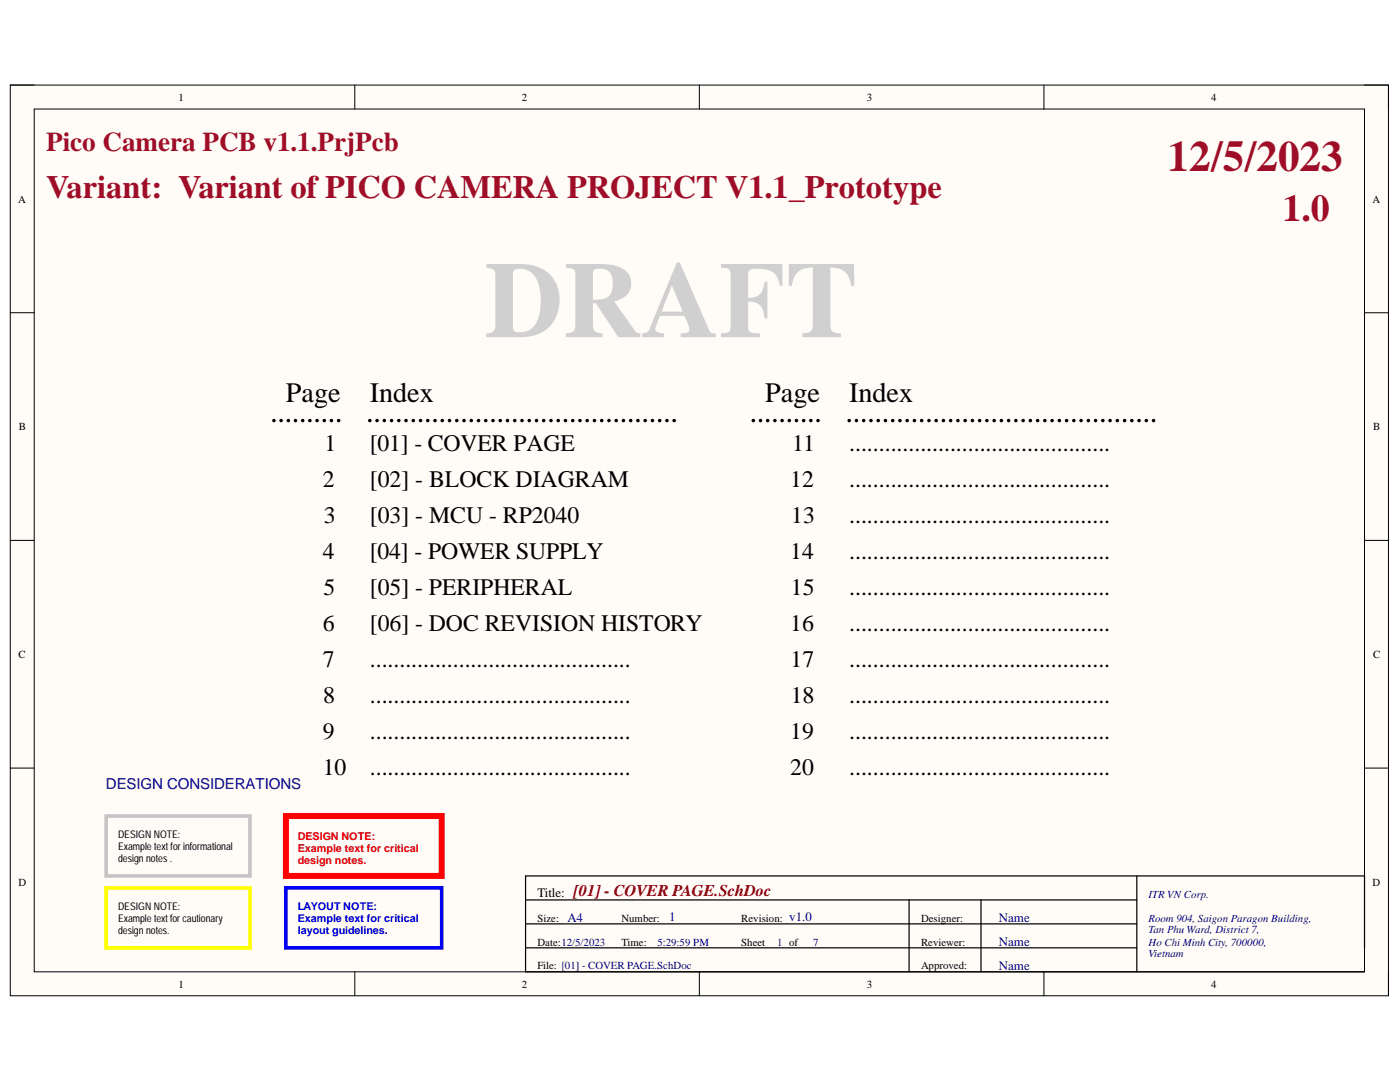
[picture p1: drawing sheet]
<svg xmlns="http://www.w3.org/2000/svg" width="279mm" height="216mm" viewBox="0 0 279 216" stroke-linecap="round" stroke-linejoin="round" font-family="sans-serif">
<defs><g id="words">
<text font-size="21.6" fill="#d0d0d0" x="96.8" y="67.3">DRAFT</text>
<text font-size="8.6" fill="#9e0e29" x="233" y="34.2">12/5/2023</text>
<text font-size="7.6" fill="#9e0e29" x="256" y="44">1.0</text>
<text font-size="6.5" fill="#9e0e29" x="9.2" y="39.5">Variant: Variant of PICO CAMERA PROJECT V1.1_Prototype</text>
<g font-size="5.6">
<text x="57.1" y="80.3">Page</text>
<text x="73.8" y="80.3">Index</text>
<text x="152.7" y="80.3">Page</text>
<text x="169.5" y="80.3">Index</text>
</g>
<text font-size="5.4" fill="#9e0e29" x="9.2" y="30.2">Pico Camera PCB v1.1.PrjPcb</text>
<g font-size="4.7">
<text x="64.8" y="90.1">1</text>
<text x="73.8" y="90.1">[01] - COVER PAGE</text>
<text x="158.1" y="90.1">11</text>
<text x="169.5" y="90.1">............................................</text>
<text x="64.4" y="97.3">2</text>
<text x="73.8" y="97.3">[02] - BLOCK DIAGRAM</text>
<text x="157.7" y="97.3">12</text>
<text x="169.5" y="97.3">............................................</text>
<text x="64.6" y="104.4">3</text>
<text x="73.8" y="104.4">[03] - MCU - RP2040</text>
<text x="157.9" y="104.4">13</text>
<text x="169.5" y="104.4">............................................</text>
<text x="64.4" y="111.6">4</text>
<text x="73.8" y="111.6">[04] - POWER SUPPLY</text>
<text x="157.7" y="111.6">14</text>
<text x="169.5" y="111.6">............................................</text>
<text x="64.5" y="118.8">5</text>
<text x="73.8" y="118.8">[05] - PERIPHERAL</text>
<text x="157.8" y="118.8">15</text>
<text x="169.5" y="118.8">............................................</text>
<text x="64.4" y="125.9">6</text>
<text x="73.8" y="125.9">[06] - DOC REVISION HISTORY</text>
<text x="157.7" y="125.9">16</text>
<text x="169.5" y="125.9">............................................</text>
<text x="64.5" y="133.1">7</text>
<text x="73.8" y="133.1">............................................</text>
<text x="157.8" y="133.1">17</text>
<text x="169.5" y="133.1">............................................</text>
<text x="64.5" y="140.3">8</text>
<text x="73.8" y="140.3">............................................</text>
<text x="157.8" y="140.3">18</text>
<text x="169.5" y="140.3">............................................</text>
<text x="64.5" y="147.4">9</text>
<text x="73.8" y="147.4">............................................</text>
<text x="157.7" y="147.4">19</text>
<text x="169.5" y="147.4">............................................</text>
<text x="64.4" y="154.6">10</text>
<text x="73.8" y="154.6">............................................</text>
<text x="157.7" y="154.6">20</text>
<text x="169.5" y="154.6">............................................</text>
</g>
<text font-size="3.3" fill="#800000" x="114.4" y="178.9">[01] - COVER PAGE.SchDoc</text>
<text font-size="3" fill="#000080" x="21.1" y="157.4">DESIGN CONSIDERATIONS</text>
<text font-size="2.6" x="107.3" y="179">Title:</text>
<g font-size="2.6" fill="#000080">
<text x="113.3" y="184">A4</text>
<text x="133.6" y="183.8">1</text>
<text x="157.5" y="183.8">v1.0</text>
<text x="199.4" y="184">Name</text>
<text x="199.4" y="188.8">Name</text>
<text x="199.4" y="193.6">Name</text>
</g>
<g font-size="2.2">
<text x="35.6" y="20.1">1</text>
<text x="104.2" y="20.1">2</text>
<text x="173" y="20.1">3</text>
<text x="241.7" y="20.1">4</text>
<text x="3.6" y="40.4">A</text>
<text x="273.9" y="40.4">A</text>
<text x="3.8" y="85.8">B</text>
<text x="274" y="85.8">B</text>
<text x="3.7" y="131.3">C</text>
<text x="274" y="131.3">C</text>
<text x="3.7" y="176.7">D</text>
<text x="273.9" y="176.7">D</text>
<text x="107.3" y="183.9">Size:</text>
<text x="124" y="183.9">Number:</text>
<text x="147.9" y="183.9">Revision:</text>
<text x="183.8" y="183.9">Designer:</text>
<text x="107.3" y="188.7">Date:12/5/2023</text>
<text x="124" y="188.7">Time:</text>
<text x="147.9" y="188.7">Sheet</text>
<text x="183.8" y="188.7">Reviewer:</text>
<text x="35.6" y="197">1</text>
<text x="104.2" y="197">2</text>
<text x="107.3" y="193.5">File: [01] - COVER PAGE.SchDoc</text>
<text x="173" y="197">3</text>
<text x="183.8" y="193.5">Approved:</text>
<text x="241.7" y="197">4</text>
</g>
<g font-size="2.2" fill="#f00">
<text x="59.4" y="167.7">DESIGN NOTE:</text>
<text x="59.4" y="170">Example text for critical</text>
<text x="59.4" y="172.4">design notes.</text>
</g>
<g font-size="2.2" fill="#000080">
<text x="229.2" y="179.1">ITR VN Corp.</text>
<text x="229.2" y="183.9">Room 904, Saigon Paragon Building,</text>
<text x="131.2" y="188.7">5:29:59 PM</text>
<text x="155.1" y="188.7">1 of</text>
<text x="162.3" y="188.7">7</text>
<text x="229.2" y="186.3">Tan Phu Ward, District 7,</text>
<text x="229.2" y="188.7">Ho Chi Minh City, 700000,</text>
<text x="229.2" y="191">Vietnam</text>
</g>
<g font-size="2.2" fill="#00f">
<text x="59.4" y="181.5">LAYOUT NOTE:</text>
<text x="59.4" y="183.9">Example text for critical</text>
<text x="59.4" y="186.3">layout guidelines.</text>
</g>
<g font-size="2.1">
<text x="23.6" y="167.2">DESIGN NOTE:</text>
<text x="23.6" y="169.6">Example text for informational</text>
<text x="23.6" y="172">design notes .</text>
<text x="23.6" y="181.5">DESIGN NOTE:</text>
<text x="23.6" y="183.9">Exampletextforcautionary</text>
<text x="23.6" y="186.3">designnotes.</text>
</g>
</g></defs>
<path d="M2.1 17h275v181.7h-275z" fill-rule="evenodd" fill="#fffcf8"/>
<path d="M2.1 17h275v181.7h-275z" fill="none" stroke="#000" stroke-width=".2"/>
<path d="M6.8 21.8h265.5v172.1h-265.5z" fill-rule="evenodd" fill="#fffcf8"/>
<g fill="none" stroke="#000" stroke-width=".2">
<path d="M2 17h4.8M70.8 17v4.8M139.6 17v4.8M208.3 17v4.8M272.3 17h4.8v4.8M6.8 21.8h265.5v172.1h-265.5zM2 62.4h4.8M272.3 62.4h4.8M2 107.8h4.8M272.3 107.8h4.8M2 153.3h4.8M272.3 153.3h4.8"/>
<path d="M70.8 193.9v4.8M139.6 193.9v4.8M208.3 193.9v4.8M277.1 193.9v4.8"/>
</g>
<g fill="none" stroke="#000" stroke-width=".72">
<path d="M54.7 83.9h.1M56.1 83.9h.1M57.5 83.9h.1M59 83.9h.1M60.4 83.9h.1M61.8 83.9h.1M63.3 83.9h.1M64.7 83.9h.1M66.1 83.9h.1M67.6 83.9h.1M73.8 83.9h.1M75.2 83.9h.1"/>
<path d="M76.7 83.9h.1M78.1 83.9h.1M79.6 83.9h.1M81 83.9h.1M82.5 83.9h.1M83.9 83.9h.1M85.4 83.9h.1M86.8 83.9h.1M88.3 83.9h.1M89.7 83.9h.1M91.2 83.9h.1M92.6 83.9h.1"/>
<path d="M94 83.9h.1M95.5 83.9h.1M96.9 83.9h.1M98.4 83.9h.1M99.8 83.9h.1M101.3 83.9h.1M102.7 83.9h.1M104.2 83.9h.1M105.6 83.9h.1M107.1 83.9h.1M108.5 83.9h.1M110 83.9h.1"/>
<path d="M111.4 83.9h.1M112.8 83.9h.1M114.3 83.9h.1M115.7 83.9h.1M117.2 83.9h.1M118.6 83.9h.1M120.1 83.9h.1M121.5 83.9h.1M123 83.9h.1M124.4 83.9h.1M125.9 83.9h.1M127.3 83.9h.1"/>
<path d="M128.8 83.9h.1M130.2 83.9h.1M131.6 83.9h.1M133.1 83.9h.1M134.5 83.9h.1M150.3 83.9h.1M151.8 83.9h.1M153.2 83.9h.1M154.6 83.9h.1M156.1 83.9h.1M157.5 83.9h.1M158.9 83.9h.1"/>
<path d="M160.4 83.9h.1M161.8 83.9h.1M163.2 83.9h.1M169.5 83.9h.1M170.9 83.9h.1M172.4 83.9h.1M173.8 83.9h.1M175.3 83.9h.1M176.7 83.9h.1M178.2 83.9h.1M179.6 83.9h.1M181 83.9h.1"/>
<path d="M182.5 83.9h.1M183.9 83.9h.1M185.4 83.9h.1M186.8 83.9h.1M188.3 83.9h.1M189.7 83.9h.1M191.2 83.9h.1M192.6 83.9h.1M194.1 83.9h.1M195.5 83.9h.1M197 83.9h.1M198.4 83.9h.1"/>
<path d="M199.8 83.9h.1M201.3 83.9h.1M202.7 83.9h.1M204.2 83.9h.1M205.6 83.9h.1M207.1 83.9h.1M208.5 83.9h.1M210 83.9h.1M211.4 83.9h.1M212.9 83.9h.1M214.3 83.9h.1M215.7 83.9h.1"/>
<path d="M217.2 83.9h.1M218.6 83.9h.1M220.1 83.9h.1M221.5 83.9h.1M223 83.9h.1M224.4 83.9h.1M225.9 83.9h.1M227.3 83.9h.1M228.8 83.9h.1M230.2 83.9h.1"/>
</g>
<path d="M21.2 162.8h28.7v12h-28.7z" fill="none" stroke="#c6c3c6" stroke-width=".72"/>
<path d="M21.2 177.2h28.7v11.9h-28.7z" fill="none" stroke="#ff0" stroke-width=".72"/>
<path d="M57.1 162.8h31.1v12h-31.1z" fill="none" stroke="#f00" stroke-width="1.2"/>
<path d="M57.1 177.2h31.1v11.9h-31.1z" fill="none" stroke="#00f" stroke-width=".72"/>
<path d="M104.9 179.6h122M181.4 179.6v14.3M195.8 179.6v14.3M226.9 174.8v19.1M104.9 189.1h122M104.9 184.3h122M272.3 189.1v-14.3h-167.4v19.1h167.4" fill="none" stroke="#000" stroke-width=".24"/>
<use href="#words"/>
</svg>
